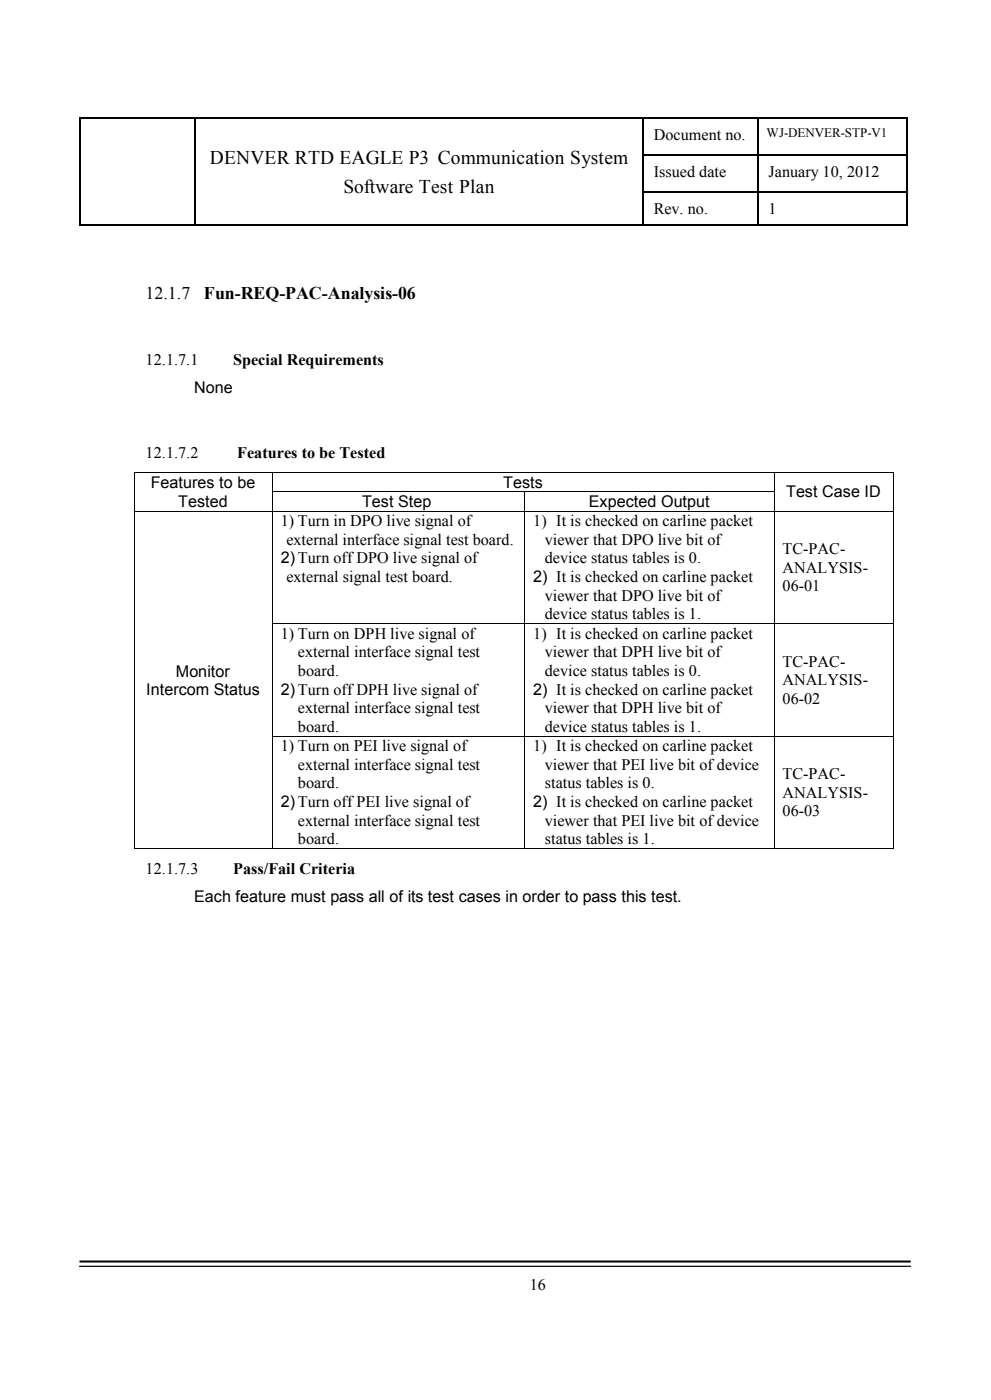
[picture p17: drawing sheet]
<svg xmlns="http://www.w3.org/2000/svg" width="210mm" height="297mm" viewBox="0 0 210 297" stroke-linecap="round" stroke-linejoin="round" font-family="sans-serif">
<defs><g id="words">
<g font-size="4.1">
<text x="44.5" y="34.7">DENVER RTD EAGLE P3 Communication System</text>
<text x="72.7" y="40.8">Software Test Plan</text>
</g>
<g font-size="3.8">
<text x="30.8" y="63.3">12.1.7</text>
<text x="43.2" y="63.3">Fun-REQ-PAC-Analysis-06</text>
</g>
<g font-size="3.4">
<text x="138.5" y="29.6">Document no.</text>
<text x="138.5" y="37.5">Issued date</text>
<text x="162.8" y="37.5">January 10, 2012</text>
<text x="138.5" y="45.4">Rev. no.</text>
<text x="162.8" y="45.4">1</text>
<text x="30.8" y="77.3">12.1.7.1</text>
<text x="49.4" y="77.3">Special Requirements</text>
<text x="41.1" y="83.3">None</text>
<text x="30.8" y="97.1">12.1.7.2</text>
<text x="50.2" y="97.1">Features to be Tested</text>
<text x="31.9" y="103.4">Features to be</text>
<text x="37.8" y="107.4">Tested</text>
<text x="76.7" y="107.5">Test Step</text>
<text x="106.6" y="103.4">Tests</text>
<text x="124.7" y="107.5">Expected Output</text>
<text x="166.5" y="105.4">Test Case ID</text>
<text x="59.5" y="111.5">1) Turn in DPO live signal of</text>
<text x="113" y="111.5">1) It is checked on carline packet</text>
<text x="59.5" y="119.4">2) Turn off DPO live signal of</text>
<text x="60.7" y="115.4">external interface signal test board.</text>
<text x="115.4" y="115.4">viewer that DPO live bit of</text>
<text x="115.4" y="119.4">device status tables is 0.</text>
<text x="165.8" y="117.4">TC-PAC-</text>
<text x="60.7" y="123.3">external signal test board.</text>
<text x="113" y="123.4">2) It is checked on carline packet</text>
<text x="165.8" y="121.3">ANALYSIS-</text>
<text x="165.8" y="125.3">06-01</text>
<text x="115.4" y="127.3">viewer that DPO live bit of</text>
<text x="115.4" y="131.2">device status tables is 1.</text>
<text x="59.5" y="135.3">1) Turn on DPH live signal of</text>
<text x="113" y="135.3">1) It is checked on carline packet</text>
<text x="37.3" y="143.4">Monitor</text>
<text x="63.1" y="139.3">external interface signal test</text>
<text x="63.1" y="143.2">board.</text>
<text x="115.4" y="139.3">viewer that DPH live bit of</text>
<text x="115.4" y="143.2">device status tables is 0.</text>
<text x="165.8" y="141.3">TC-PAC-</text>
<text x="31" y="147.3">Intercom Status</text>
<text x="59.5" y="147.2">2) Turn off DPH live signal of</text>
<text x="113" y="147.2">2) It is checked on carline packet</text>
<text x="165.8" y="145.2">ANALYSIS-</text>
<text x="165.8" y="149.1">06-02</text>
<text x="63.1" y="151.1">external interface signal test</text>
<text x="63.1" y="155.1">board.</text>
<text x="115.4" y="151.1">viewer that DPH live bit of</text>
<text x="115.4" y="155.1">device status tables is 1.</text>
<text x="59.5" y="159.2">1) Turn on PEI live signal of</text>
<text x="113" y="159.2">1) It is checked on carline packet</text>
<text x="63.1" y="163.1">external interface signal test</text>
<text x="63.1" y="167.1">board.</text>
<text x="115.4" y="163.1">viewer that PEI live bit of device</text>
<text x="115.4" y="167.1">status tables is 0.</text>
<text x="165.8" y="165.1">TC-PAC-</text>
<text x="59.5" y="171.1">2) Turn off PEI live signal of</text>
<text x="113" y="171.1">2) It is checked on carline packet</text>
<text x="165.8" y="169">ANALYSIS-</text>
<text x="165.8" y="173">06-03</text>
<text x="63.1" y="175">external interface signal test</text>
<text x="63.1" y="178.9">board.</text>
<text x="115.4" y="175">viewer that PEI live bit of device</text>
<text x="115.4" y="178.9">status tables is 1.</text>
<text x="30.8" y="185.2">12.1.7.3</text>
<text x="49.4" y="185.2">Pass/Fail Criteria</text>
<text x="41.1" y="191.2">Each feature must pass all of its test cases in order to pass this test.</text>
<text x="112.2" y="273.5">16</text>
</g>
<text font-size="2.8" x="162.4" y="29.1">WJ-DENVER-STP-V1</text>
</g></defs>
<g fill="#000">
<path d="M16.9 24.9h.3v.3h-.3z" fill-rule="evenodd"/>
<path d="M16.9 24.9h.3v.3h-.3z" fill-rule="evenodd"/>
<path d="M16.9 32.8h.3v.3h-.3z" fill-rule="evenodd"/>
<path d="M41.2 24.9h.3v.3h-.3z" fill-rule="evenodd"/>
<path d="M41.2 32.8h.3v.3h-.3z" fill-rule="evenodd"/>
<path d="M136.1 24.9h.3v.3h-.3z" fill-rule="evenodd"/>
<path d="M136.1 32.8h.3v.3h-.3z" fill-rule="evenodd"/>
<path d="M160.4 24.9h.3v.3h-.3z" fill-rule="evenodd"/>
<path d="M160.4 32.8h.3v.3h-.3z" fill-rule="evenodd"/>
<path d="M192.1 24.9h.2v.3h-.2z" fill-rule="evenodd"/>
<path d="M192.1 24.9h.2v.3h-.2z" fill-rule="evenodd"/>
<path d="M192.1 32.8h.2v.3h-.2z" fill-rule="evenodd"/>
<path d="M16.9 40.6h.3v.3h-.3z" fill-rule="evenodd"/>
<path d="M16.9 47.6h.3v.2h-.3z" fill-rule="evenodd"/>
<path d="M16.9 47.6h.3v.2h-.3z" fill-rule="evenodd"/>
<path d="M41.2 40.6h.3v.3h-.3z" fill-rule="evenodd"/>
<path d="M41.2 47.6h.3v.2h-.3z" fill-rule="evenodd"/>
<path d="M136.1 40.6h.3v.3h-.3z" fill-rule="evenodd"/>
<path d="M136.1 47.6h.3v.2h-.3z" fill-rule="evenodd"/>
<path d="M160.4 40.6h.3v.3h-.3z" fill-rule="evenodd"/>
<path d="M160.4 47.6h.3v.2h-.3z" fill-rule="evenodd"/>
<path d="M192.1 40.6h.2v.3h-.2z" fill-rule="evenodd"/>
<path d="M192.1 47.6h.2v.2h-.2z" fill-rule="evenodd"/>
<path d="M192.1 47.6h.2v.2h-.2z" fill-rule="evenodd"/>
<path d="M28.3 100h.2v.2h-.2z" fill-rule="evenodd"/>
<path d="M28.3 100h.2v.2h-.2z" fill-rule="evenodd"/>
<path d="M28.3 104.1h.2v.2h-.2z" fill-rule="evenodd"/>
<path d="M28.3 108.3h.2v.1h-.2z" fill-rule="evenodd"/>
<path d="M57.5 100h.2v.2h-.2z" fill-rule="evenodd"/>
<path d="M57.5 104.1h.2v.2h-.2z" fill-rule="evenodd"/>
<path d="M57.5 108.3h.2v.1h-.2z" fill-rule="evenodd"/>
<path d="M111 104.1h.2v.2h-.2z" fill-rule="evenodd"/>
<path d="M111 108.3h.2v.1h-.2z" fill-rule="evenodd"/>
<path d="M163.9 100h.1v.2h-.1z" fill-rule="evenodd"/>
<path d="M163.9 104.1h.1v.2h-.1z" fill-rule="evenodd"/>
<path d="M163.9 108.3h.1v.1h-.1z" fill-rule="evenodd"/>
<path d="M189.1 100h.1v.2h-.1z" fill-rule="evenodd"/>
<path d="M189.1 100h.1v.2h-.1z" fill-rule="evenodd"/>
<path d="M189.1 104.1h.1v.2h-.1z" fill-rule="evenodd"/>
<path d="M189.1 108.3h.1v.1h-.1z" fill-rule="evenodd"/>
<path d="M28.3 132.1h.2v.2h-.2z" fill-rule="evenodd"/>
<path d="M57.5 132.1h.2v.2h-.2z" fill-rule="evenodd"/>
<path d="M111 132.1h.2v.2h-.2z" fill-rule="evenodd"/>
<path d="M163.9 132.1h.1v.2h-.1z" fill-rule="evenodd"/>
<path d="M189.1 132.1h.1v.2h-.1z" fill-rule="evenodd"/>
<path d="M28.3 156h.2v.1h-.2z" fill-rule="evenodd"/>
<path d="M57.5 156h.2v.1h-.2z" fill-rule="evenodd"/>
<path d="M111 156h.2v.1h-.2z" fill-rule="evenodd"/>
<path d="M163.9 156h.1v.1h-.1z" fill-rule="evenodd"/>
<path d="M189.1 156h.1v.1h-.1z" fill-rule="evenodd"/>
<path d="M28.3 179.8h.2v.2h-.2z" fill-rule="evenodd"/>
<path d="M28.3 179.8h.2v.2h-.2z" fill-rule="evenodd"/>
<path d="M57.5 179.8h.2v.2h-.2z" fill-rule="evenodd"/>
<path d="M111 179.8h.2v.2h-.2z" fill-rule="evenodd"/>
<path d="M163.9 179.8h.1v.2h-.1z" fill-rule="evenodd"/>
<path d="M189.1 179.8h.1v.2h-.1z" fill-rule="evenodd"/>
<path d="M189.1 179.8h.1v.2h-.1z" fill-rule="evenodd"/>
</g>
<g fill="none" stroke="#000" stroke-width=".25">
<path d="M17 25.2v7.6M17 33.1v7.5M17.2 25.1h24M41.3 25.2v7.6M41.3 33.1v7.5M41.5 25.1h94.6M136.2 25.2v7.6M136.2 33.1v7.5M136.4 25.1h24M136.4 32.9h24M160.6 25.2v7.6M160.6 33.1v7.5"/>
<path d="M160.7 25.1h31.4M160.7 32.9h31.4M192.2 25.2v7.6M192.2 33.1v7.5M17 40.9v6.7M17.2 47.7h24M41.3 40.9v6.7M41.5 47.7h94.6M136.2 40.9v6.7M136.4 40.8h24M136.4 47.7h24M160.6 40.9v6.7"/>
<path d="M160.7 40.8h31.4M160.7 47.7h31.4M192.2 40.9v6.7M16.8 268.4h176.1"/>
</g>
<path d="M16.8 267.3h176.1" fill="none" stroke="#000" stroke-width=".42"/>
<g fill="none" stroke="#000" stroke-width=".21">
<path d="M28.4 100.2v3.9M28.4 104.3v4M28.4 108.4v23.7M28.5 100.1h29M28.5 108.3h29M57.6 100.2v3.9M57.6 104.3v4M57.6 108.4v23.7M57.7 100.1h106.2M57.7 104.2h53.3M57.7 108.3h53.3M111.1 104.3v4"/>
<path d="M111.1 108.4v23.7M111.2 104.2h52.7M111.2 108.3h52.7M163.9 100.2v3.9M163.9 104.3v4M163.9 108.4v23.7M164 100.1h25.1M164 108.3h25.1M189.2 100.2v3.9M189.2 104.3v4M189.2 108.4v23.7M28.4 132.3v23.7"/>
<path d="M57.6 132.3v23.7M57.7 132.2h53.3M111.1 132.3v23.7M111.2 132.2h52.7M163.9 132.3v23.7M164 132.2h25.1M189.2 132.3v23.7M28.4 156.1v23.7M57.6 156.1v23.7M57.7 156h53.3M111.1 156.1v23.7M111.2 156h52.7"/>
<path d="M163.9 156.1v23.7M164 156h25.1M189.2 156.1v23.7M28.5 179.9h29M57.7 179.9h53.3M111.2 179.9h52.7M164 179.9h25.1"/>
</g>
<use href="#words"/>
</svg>
